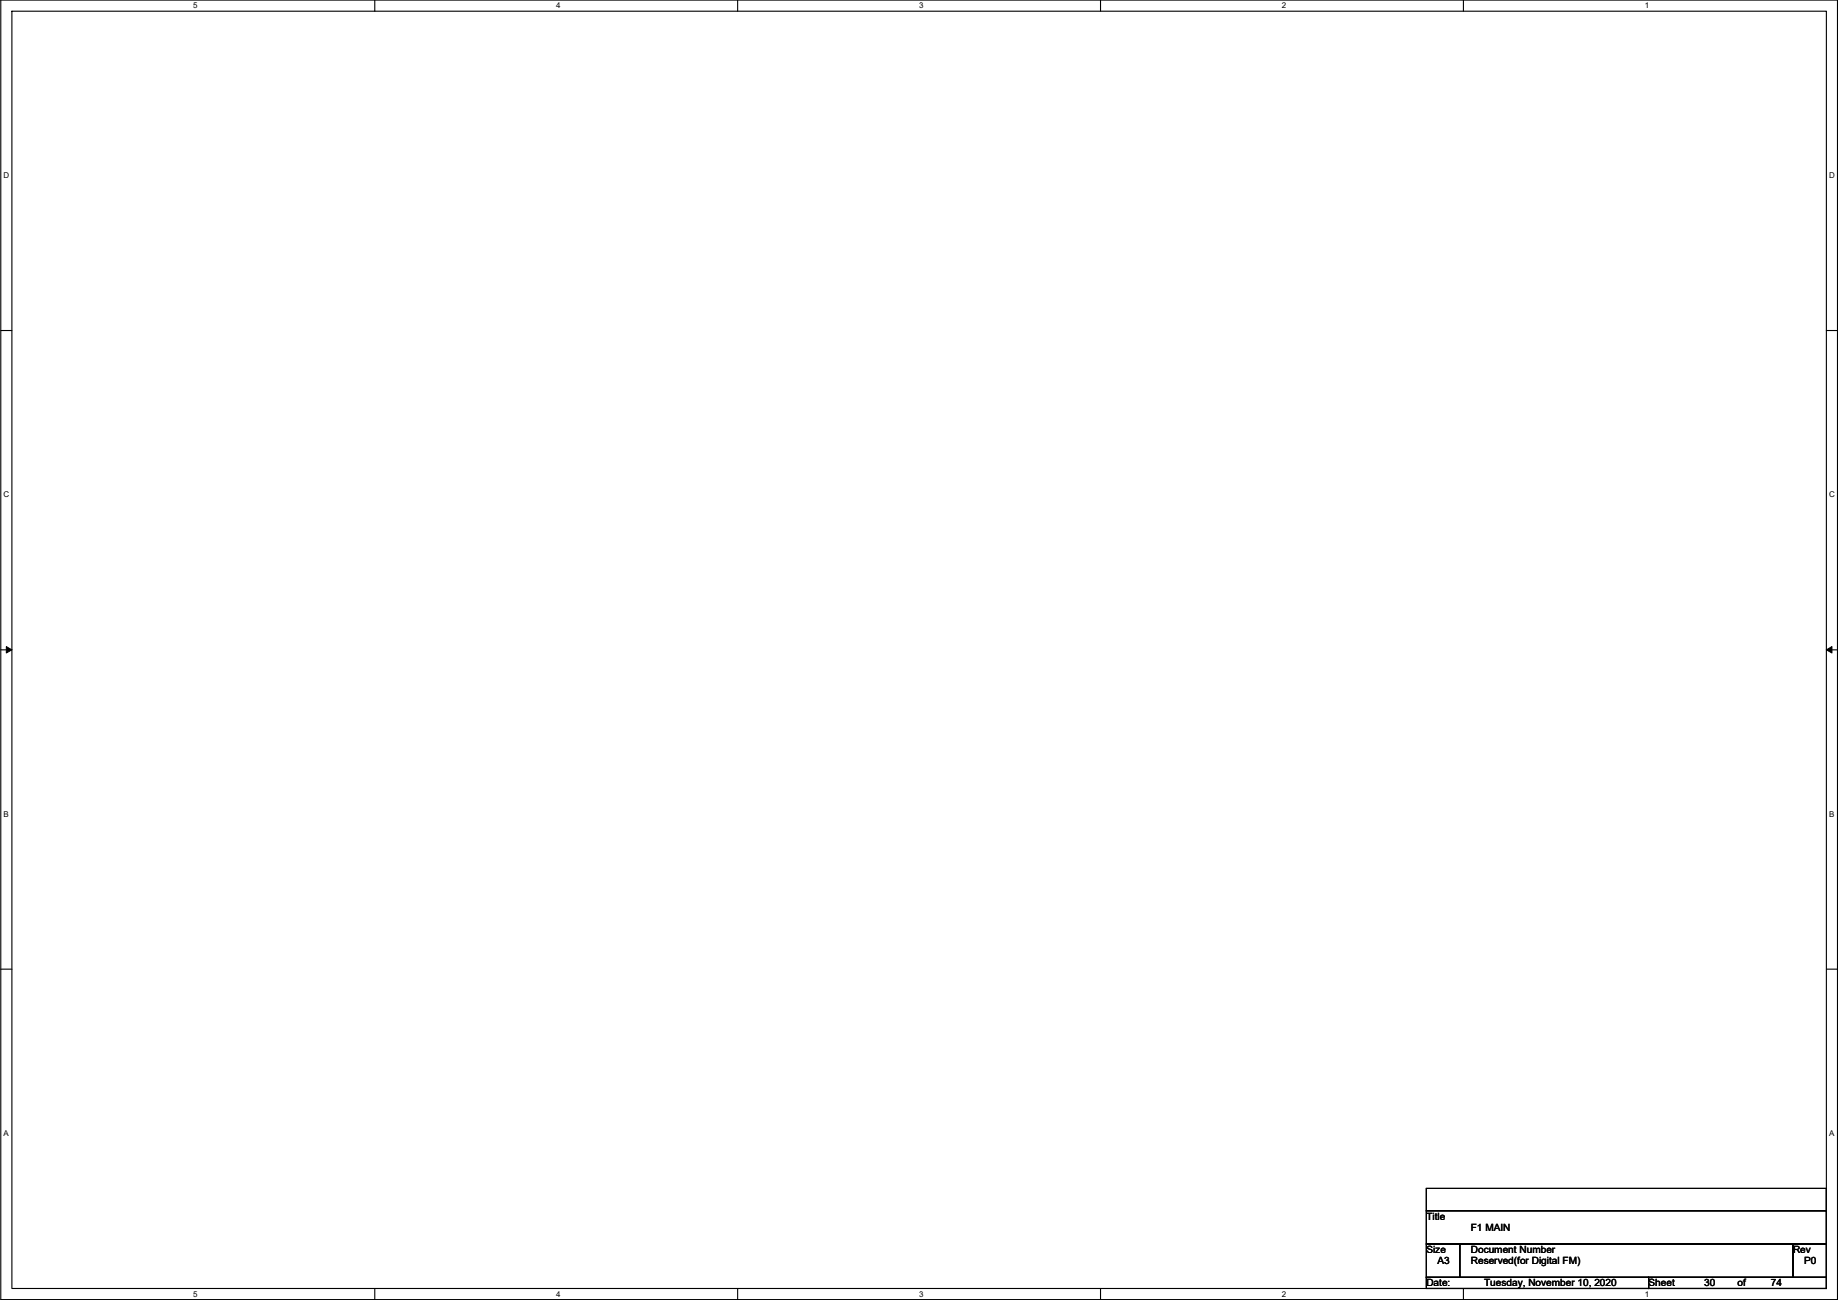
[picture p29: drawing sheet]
<svg xmlns="http://www.w3.org/2000/svg" width="420mm" height="297mm" viewBox="0 0 420 297" stroke-linecap="round" stroke-linejoin="round" font-family="sans-serif">
<defs><g id="words">
<g font-size="2.3">
<text x="326.1" y="278.7">Title</text>
<text x="336.2" y="281.2">F1 MAIN</text>
<text x="326.1" y="286.3">Size</text>
<text x="336.2" y="286.3">Document Number</text>
<text x="409.9" y="286.3">Rev</text>
<text x="326.1" y="293.9">Date:</text>
<text x="328.6" y="288.8">A3</text>
<text x="336.2" y="288.8">Reserved(for Digital FM)</text>
<text x="339.3" y="293.9">Tuesday, November 10, 2020</text>
<text x="376.9" y="293.9">Sheet</text>
<text x="389.6" y="293.9">30</text>
<text x="397.2" y="293.9">of</text>
<text x="404.8" y="293.9">74</text>
<text x="412.4" y="288.8">P0</text>
</g>
<g font-size="1.8">
<text x="44.2" y="1.9">5</text>
<text x="127.1" y="1.9">4</text>
<text x="210.1" y="1.9">3</text>
<text x="293" y="1.9">2</text>
<text x="376" y="1.9">1</text>
<text x=".8" y="40.7">D</text>
<text x="418.1" y="40.7">D</text>
<text x=".8" y="113.6">C</text>
<text x="418.1" y="113.6">C</text>
<text x=".8" y="186.6">B</text>
<text x="418.1" y="186.6">B</text>
<text x=".8" y="259.5">A</text>
<text x="418.1" y="259.5">A</text>
<text x="44.2" y="296.3">5</text>
<text x="127.1" y="296.3">4</text>
<text x="210.1" y="296.3">3</text>
<text x="293" y="296.3">2</text>
<text x="376" y="296.3">1</text>
</g>
</g></defs>
<path d="M.2 0h419.8v296.9h-419.8zM2.7 2.6h414.8v291.8h-414.8z" fill="none" stroke="#000" stroke-width=".25"/>
<g fill="#fff">
<path d="M44.2 .3h1v2h-1z"/>
<path d="M44.2 294.7h1v2h-1z"/>
</g>
<path d="M85.7 0v2.6M85.7 294.4v2.5" fill="none" stroke="#000" stroke-width=".25"/>
<g fill="#fff">
<path d="M127.1 .3h1v2h-1z"/>
<path d="M127.1 294.7h1v2h-1z"/>
</g>
<path d="M168.6 0v2.6M168.6 294.4v2.5" fill="none" stroke="#000" stroke-width=".25"/>
<g fill="#fff">
<path d="M210.1 .3h1v2h-1z"/>
<path d="M210.1 294.7h1v2h-1z"/>
</g>
<path d="M251.6 0v2.6M251.6 294.4v2.5" fill="none" stroke="#000" stroke-width=".25"/>
<g fill="#fff">
<path d="M293 .3h1v2h-1z"/>
<path d="M293 294.7h1v2h-1z"/>
</g>
<path d="M334.5 0v2.6M334.5 294.4v2.5" fill="none" stroke="#000" stroke-width=".25"/>
<g fill="#fff">
<path d="M376 .3h1v2h-1z"/>
<path d="M376 294.7h1v2h-1z"/>
<path d="M.8 39h1.3v2.1h-1.3z"/>
<path d="M418.1 39h1.3v2.1h-1.3z"/>
<path d="M.8 112h1.3v2h-1.3z"/>
<path d="M418.1 112h1.3v2h-1.3z"/>
</g>
<path d="M.2 75.5h2.5M417.5 75.5h2.5" fill="none" stroke="#000" stroke-width=".25"/>
<g fill="#fff">
<path d="M.8 185h1.2v2h-1.2z"/>
<path d="M418.1 185h1.2v2h-1.2z"/>
</g>
<path d="M.2 148.5h2.5M417.5 148.5h2.5" fill="none" stroke="#000" stroke-width=".25"/>
<path d="M1.4 147.7l1.3 .8-1.3 .7zM417.5 148.5l1.3-.8v1.5z" fill="#000" stroke="#000" stroke-width=".23"/>
<g fill="#fff">
<path d="M.8 257.9h1.2v2h-1.2z"/>
<path d="M418.1 257.9h1.2v2h-1.2z"/>
</g>
<path d="M.2 221.4h2.5M417.5 221.4h2.5M326.1 271.5h91.4v5.1h-91.4zM326.1 276.6h91.4v7.6h-91.4zM326.1 291.9h50.8v2.5h-50.8zM326.1 284.2h7.6v7.7h-7.6zM333.7 284.2h76.2v7.7h-76.2zM376.9 291.9h40.6v2.5h-40.6zM409.9 284.2h7.6v7.7h-7.6z" fill="none" stroke="#000" stroke-width=".25"/>
<use href="#words"/>
</svg>
